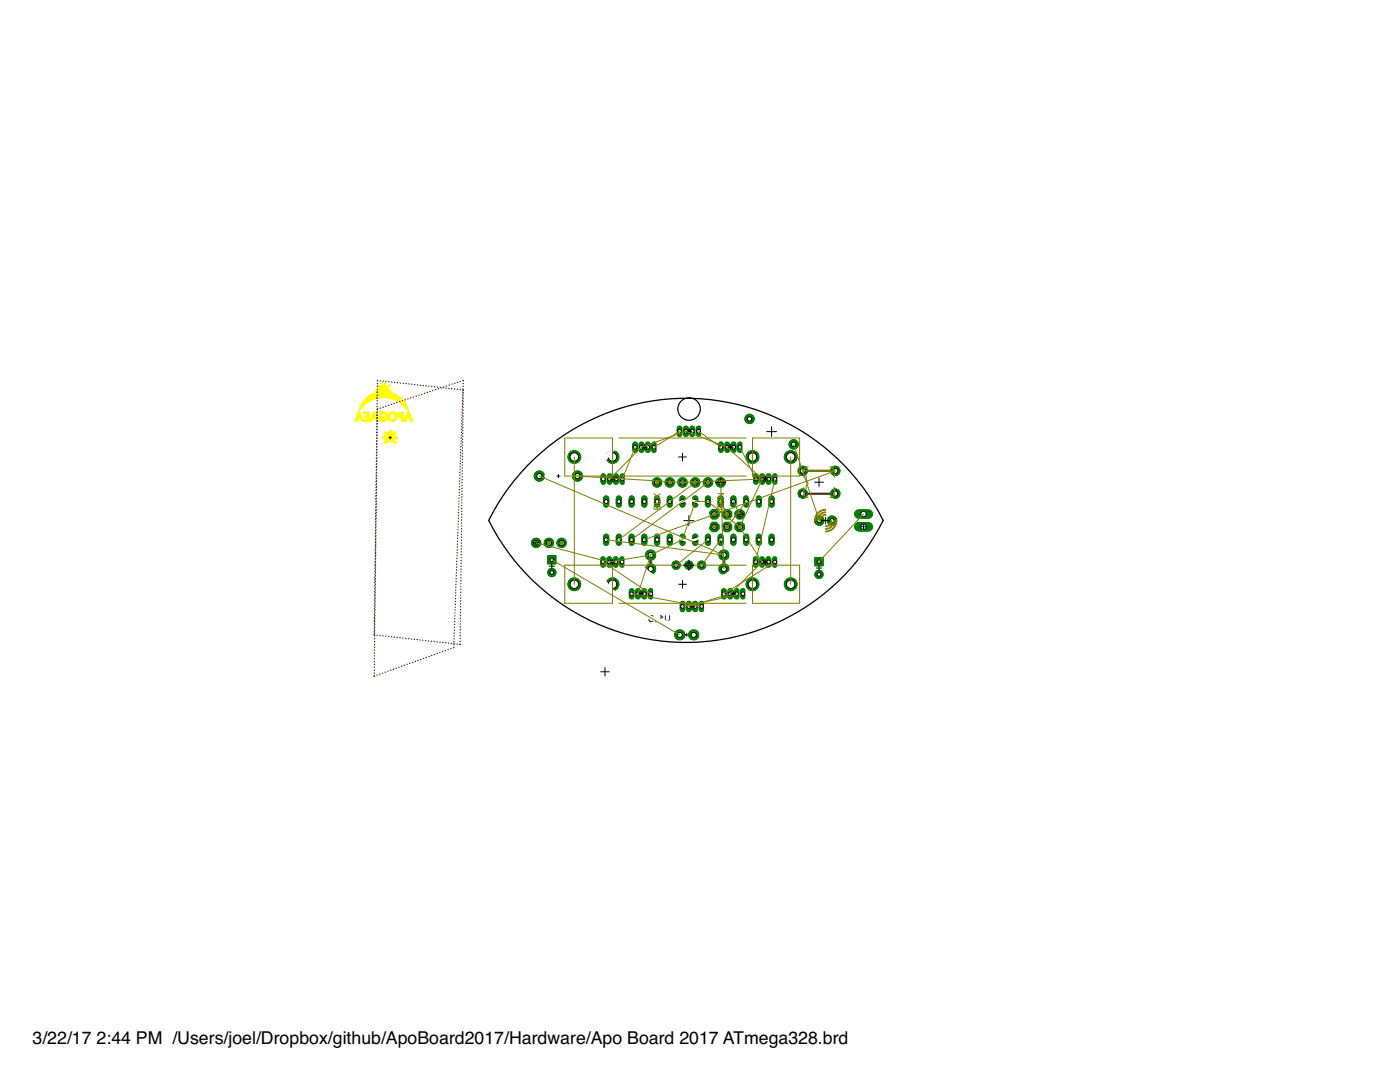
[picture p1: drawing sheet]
<svg xmlns="http://www.w3.org/2000/svg" width="279mm" height="216mm" viewBox="0 0 279 216" stroke-linecap="round" stroke-linejoin="round" font-family="sans-serif">
<defs><g id="words">
<g font-size="3.5">
<text x="6.5" y="208.4">3/22/17</text>
<text x="19.3" y="208.4">2:44 PM /Users/joel/Dropbox/github/ApoBoard2017/Hardware/Apo Board 2017 ATmega328.brd</text>
</g>
</g></defs>
<path d="M77.6 87.3h.5M77.9 87.1v.5" fill="none" stroke="#000" stroke-width=".2"/>
<g fill="none" stroke="#ff0" stroke-width=".2">
<path d="M73.3 79.4h6.6M73.3 79.3h6.5M73.4 79.2h6.3M73.5 79.2h6.2M73.5 79.1h6.1M73.6 79.1h5.9M73.7 79h5.8M73.7 79h5.7M73.8 79h5.6M73.9 80h-1.3M73.9 78.9h5.3M74 78.8h5.2"/>
<path d="M74 79.9h-1.3M74 78.8h5.1M74.1 79.9h-1.4M74.1 78.7h4.9M74.2 79.8h-1.4M74.2 78.7h4.7M74.3 78.7h4.5M74.3 79.8h-1.5M74.4 79.7h-1.5M74.4 78.6h4.3M74.5 78.5h4.1M74.6 79.7h-1.7"/>
<path d="M74.7 78.5h3.7M74.8 79.6l-1.9 .1M74.8 78.4h3.5M74.8 78h3.5M74.9 79.6h-1.9M74.9 78.4h3.3M74.9 78h3.3M75 79.5h-2M75.1 77.9h.1M75.2 78.3h2.8M75.2 76.8v.1M75.3 76.9h.1"/>
<path d="M75.3 78h2.5M75.3 78.3h2.5M75.3 77h.2M75.4 79.5h-2.3M75.4 77h.1M75.4 77.1h.2M75.5 78.3h2.2M75.5 77.6h.2M75.5 77.1l.2 .1M75.5 77.6h2.1M75.5 77.2h.2M75.6 79.4h-2.4"/>
<path d="M75.6 77.7h2M75.6 77.2l.2 .1M75.6 78.1h1.9M75.6 77.9h1.9M75.6 77.3h.3M75.7 77.7h1.8M75.7 77.3h.2M75.7 77.4h.4M75.7 77.8h1.7M75.8 78.2h1.6M75.8 77.4h1.5M75.8 77.8h1.5"/>
<path d="M75.8 77.5h1.5M75.9 79.4h-2.7M75.9 78.1h1.4M75.9 77.5h1.4M75.9 77.6h1.3M76 77h.1M76 77.1h.1M76.1 77.2l.2 .1M76.1 77.2h.1M76.1 77.3h.9M76.1 77.3h.7M76.3 76.2v.1"/>
<path d="M76.3 76.3h.1M76.3 76.6h.1M76.3 76.5h.1M76.3 76.4v.1M76.3 76.4h.1M76.3 77.1l.2 .1M76.3 77.1h.2M76.3 77h.2M76.3 76.9h.2M76.3 76.8l.2 .1M76.3 76.8h.1M76.3 76.7h.1"/>
<path d="M76.3 77.2l.5 .1M76.3 77.2h.2M76.6 77.2h.2M76.6 77.1h.2M76.6 77h.2M76.7 76.9h.1M76.7 76.8h.1M76.7 76.7h.2M76.8 76.6h.1M76.8 76.4h.1M76.8 77h-.1M76.9 77.3h.2"/>
<path d="M76.9 76.3h.1M76.9 76.5h-.1M76.9 77.2h.2M77 77.1h.1M77.1 77.1l-.1 .1M77.1 77h.1M77.2 77h-.1M77.2 76.9l-.1 .1M77.2 77.3h.2M77.3 79.4h2.6M77.4 77.2h.2M77.4 77.4h-1.3"/>
<path d="M77.4 77.6h.3M77.5 77.3h-.2M77.6 79.4h2.3M77.6 77.2l-.3 .1M77.6 77.1l-.2 .1M77.7 77.1h-.2M77.7 77h-.1M77.8 76.9h.1M77.8 79.5h2.3M77.8 77h-.1M77.9 76.8l-.1 .1M77.9 76.8h.1"/>
<path d="M78.1 79.5h2M78.3 79.6h1.8M78.4 79.6l1.8 .1M78.5 79.7h1.7M78.7 79.7h1.6M78.8 79.8h1.5M78.9 79.8h1.4M79 79.9h1.4M79.1 79.9h1.4M79.2 80h1.3M70.8 84h.4M70.9 83.9h.3"/>
<path d="M71 83.8h.3M71 83.7h.3M71 83.6h.3M71 83.6h.4M71 83.5h1.3M71.1 83.5h1.2M71.1 83.4h1.2M71.1 83.4h1.1M71.1 83.3h1.1M71.2 83.2h.3M71.2 83.9l-.3 .1M71.2 83h.3"/>
<path d="M71.2 83.9h-.3M71.2 82.9h.4M71.3 83.8h-.4M71.3 82.8h.3M71.3 83.7h-.3M71.3 82.7h.3M71.4 82.7h.6M71.4 82.6h.6M71.4 82.5h.5M71.4 82.4h.5M71.5 82.4h.4M71.5 82.3h.4"/>
<path d="M71.5 83.1h-.3M71.5 82.3h.3M71.6 83h-.4M71.6 82.2h.2M71.6 82.9h-.3M71.6 82.8h-.3M71.6 82h.1M71.7 81.8h.1M71.7 82.7h.3M71.7 82.8h.3M71.7 81.9h-.1M71.7 81.7h.2"/>
<path d="M71.8 82.9h.3M71.8 82.8h.3M71.8 81.9h-.1M71.8 81.5h.3M71.8 83h.3M71.8 81.8h-.1M71.8 83.1h.3M71.9 83.1h.3M71.9 83.2h.3M71.9 81.7h-.2M71.9 81.6h-.1M72 81.6h-.2"/>
<path d="M72 83.6h.3M72 81h.5M72 81.5h-.2M72.1 83.7h.3M72.1 83.8h.3M72.1 81.4h-.3M72.1 83.9h.4M72.2 84h.3M72.2 81.4h-.4M72.2 81.3h-.4M72.2 81.3h-.3M72.3 81.2h-.4"/>
<path d="M72.4 81.1h-.5M72.5 81h-.5M72.5 80.1h1.2M72.6 80.9h-.6M72.6 84h1.1M72.6 83.9h1.1M72.6 83.8h1.1M72.6 82.5h1.1M72.6 82.4h1.1M72.6 82.3h1.1M72.7 83.2h1M72.7 83.1h1"/>
<path d="M72.7 83h1M72.7 83h.1M72.7 80.8h-.6M72.7 83.2h.1M72.8 80.7l-.7 .1M72.9 80.7h-.7M72.9 83.2h.1M72.9 80.6h-.7M73 83h.1M73 83.2h.1M73 80.6h-.8M73 80.5h-.8"/>
<path d="M73.1 80.5h-.8M73.2 80.4h-.9M73.3 83.2h.1M73.3 80.3h-.9M73.4 80.3h-1M73.4 83.7h.3M73.4 83.6h.3M73.4 83.5h.3M73.4 83.4h.3M73.4 83.3h.3M73.4 83.2h.3M73.4 82.9h.3"/>
<path d="M73.4 82.8h.3M73.4 82.7h.3M73.4 82.6h.3M73.4 82.5h.3M73.5 80.2h-1.1M73.6 80.2h-1.1M73.6 80.1h-1.1M73.8 80l-1.2 .1M73.9 84h.3M73.9 83.9h.3M74 83.8h.3M74 83.7h.3"/>
<path d="M74 83.6h.3M74 83.6h.4M74 83.5h1.3M74.1 83.4h1.2M74.1 83.4h1.1M74.1 83.3h1.1M74.2 83.2h.3M74.2 83.1h.3M74.2 83.9l-.3 .1M74.2 83h.3M74.3 83.8h-.4M74.3 82.8h.3"/>
<path d="M74.3 82.7h.4M74.4 82.6h.6M74.4 82.5h.6M74.4 82.5h.5M74.4 82.4h.5M74.5 82.4h.4M74.5 82.3h.4M74.5 83.1h-.3M74.5 82.3h.3M74.6 83h-.4M74.6 82.9h-.3M74.6 82.2h.2"/>
<path d="M74.7 82.7h.3M74.7 82.8h.3M74.8 82.8h.3M74.8 82.9h.3M74.8 83h.3M74.8 83.1h.4M74.9 83.1h.3M74.9 83.2h.3M75 82.7h-.6M75 83.6h.3M75 83.6h.4M75.1 83.7h.3"/>
<path d="M75.1 83.8h.3M75.1 83.9h.4M75.2 83.9l.3 .1M75.2 83.9h.3M75.2 84h.3M75.6 83.2h1.1M75.6 83.1h1.1M75.7 83.4h.3M75.7 82.1h1M75.7 83.3h1M75.7 83.5h.3M75.7 83.5h.4"/>
<path d="M75.7 83.6h.4M75.8 83.6h.3M75.8 83.7h.4M75.8 83.8h.6M75.8 82.5h1.3M75.9 83.8h1.2M75.9 82.4h1.2M75.9 83.9h1.1M75.9 82.4h1.1M76 82.8h-.3M76 82.3h1M76 83.9h1"/>
<path d="M76.1 82.7h-.4M76.1 83.9h.8M76.1 82.3h.8M76.1 82.6h-.3M76.2 82.5l-.4 .1M76.2 84h.6M76.3 82.2h.4M76.3 82.5h-.5M76.4 87.5h1M76.4 87.3h1M76.4 87.2h1M76.6 82.5h.6"/>
<path d="M76.7 86.4l.3 .4-.1 .3M76.7 86.4h.5M76.7 88.3h.5M76.8 88.2h.7M76.8 86.5h2.2M76.8 82.5l.4 .1M76.8 88.4h.3M76.8 86.3h.3M76.8 88.1h.8M76.8 87.1h.6M76.9 82.6h.3M76.9 87.1l-.5 .1v.3l.5 .1v.1"/>
<path d="M76.9 87.6h.5M76.9 86.6h2M76.9 83.6h.3M76.9 82.7h.3M76.9 83.6h.4M76.9 82.7h.4M76.9 87.7l.1 .2-.3 .4 .2 .2 .4-.3 .2 .1M76.9 87.7h.7M76.9 87h.7M76.9 86.2h.1M76.9 86.1l-.2 .3M76.9 86.1l.4 .4 .3-.2 .1-.4h.3l.1 .4 .3 .2 .4-.4"/>
<path d="M76.9 86.9h1.9M76.9 87.9h.7M76.9 87.8h.8M76.9 86.8h1.9M77 83.5h.3M77 82.8h.3M77 83.4h.3M77 82.9h.3M77 83.3h.3M77 83.2h.3M77 83h.3M77 83.1h.3"/>
<path d="M77.2 83.8h-.7M77.2 83.7h-.5M77.2 83.7h-.4M77.3 83.5h-.4M77.3 83.4h-.3M77.4 87.3l.3 .5-.2 .5M77.4 87.2v.1M77.4 86.4h.9M77.4 87.1v.1M77.5 88.3h.1M77.5 83.2h.3M77.5 83h.3"/>
<path d="M77.5 82.9h.3M77.5 87l-.1 .1M77.5 83.4h.3M77.5 83.3h.3M77.5 82.8h.4M77.6 83.4h.3M77.6 82.8h.3M77.6 83.5h.3M77.6 83.6h.4M77.6 83.7h.4M77.6 86.3h.5M77.6 86.2h.5"/>
<path d="M77.7 86h.4M77.7 85.9h.3M77.7 83.7h.4M77.7 82.5h1.3M77.7 83.8h1.3M77.7 82.4h1.3M77.8 82.4h1.1M77.8 86.9l-.3 .1M77.8 83.9h1.1M77.8 83.1h-.3M77.9 82.3h.9M77.9 83.9h.9"/>
<path d="M77.9 86.9l.4 .3M77.9 82.7h-.3M78 83.9h.8M78 82.7h-.4M78 82.3h.8M78 82.6h-.4M78 82.5l-.4 .1M78.1 87.8h.7M78.1 84h.6M78.1 87.9h.7M78.1 88.1h.8M78.1 87.7h.7"/>
<path d="M78.2 82.2h.4M78.2 87h.6M78.2 82.5h-.5M78.2 88.2h.8M78.3 88.3h.1M78.3 87.6h.6M78.3 87.1h.6M78.3 87.5h1.1M78.3 87.2v.3l-.3 .3 .3 .5M78.3 87.3h1.1M78.3 87.2h1.1M78.5 86.4h.5"/>
<path d="M78.5 82.5h.5M78.5 88.3h.5M78.6 83.7h.4M78.6 82.5l.5 .1M78.6 88.4h.3M78.6 86.3h.3M78.7 82.6h.4M78.8 83.6h.3M78.8 82.7h.3M78.8 86.2h.1M78.8 86.1l.2 .3M78.8 83.5h.3"/>
<path d="M78.8 83.5h.4M78.8 82.8h.4M78.8 83.4h.4M78.9 82.9h.3M78.9 87.1l.5 .1v.3l-.5 .1-.2 .3 .3 .4-.2 .2-.4-.3-.1 .1M78.9 83.4h.3M78.9 83.3h.3M78.9 83h.3M78.9 83.2h.3M78.9 83.1h.3M79 86.4l-.3 .4 .2 .3M79.1 83.7h-.4"/>
<path d="M79.2 83.2h-.3M79.2 83.1h-.3M79.3 80l1.2 .1M79.4 82.9h.3M79.4 82.8h.3M79.4 82.7h.3M79.4 83h.4M79.4 83h.5M79.5 83.1h1M79.5 82.5h1M79.5 80.1h1.1M79.5 82.4h1"/>
<path d="M79.5 83.2h1M79.6 82.3h.9M79.6 80.2h1.1M79.6 83.2h.9M79.7 83.2h.8M79.7 82.3h.8M79.7 80.2h1M79.7 82.6h-.3M79.8 82.5l-.4 .1M79.8 80.3h.9M79.8 80.3h1M79.9 80.4h.9"/>
<path d="M80 80.5h.9M80.1 80.5h.8M80.1 80.6h.8M80.2 84h.3M80.2 83.9h.3M80.2 83.8h.3M80.2 83.7h.3M80.2 83.6h.3M80.2 83.3h.3M80.2 83h.3M80.2 82.9h.3M80.2 82.8h.3"/>
<path d="M80.2 82.7h.3M80.2 82.6h.3M80.2 83.5h.3M80.2 83.4h.3M80.2 80.6h.8M80.3 80.7h.7M80.4 80.8h.6M80.5 80.8h.6M80.5 82.5h-1.1M80.5 80.9h.6M80.6 80.9h.5M80.6 81h.5"/>
<path d="M80.6 81h.6M80.7 83.9h.3M80.7 81.1h.5M80.7 83.8h.4M80.8 83.7h.3M80.8 81.1h.4M80.8 83.6h.3M80.8 81.2h.4M80.8 83.5h1.3M80.9 83.4h1.1M80.9 81.2h.4M80.9 83.3h1.1"/>
<path d="M80.9 81.3h.4M80.9 83.2h.4M81 84h-.4M81 83.1h.3M81 81.4h.3M81 83.9l-.3 .1M81.1 83.8h-.4M81.1 81.5h.2M81.1 82.8h.3M81.1 81.5h.3M81.1 83.7h-.3M81.1 82.7h.7"/>
<path d="M81.1 83.6h-.3M81.1 81.6h.3M81.2 82.6h.6M81.2 82.6h.5M81.2 82.5h.5M81.2 81.6h.2M81.2 82.4h.5M81.2 81.7h.2M81.3 82.3h.3M81.3 81.7h.1M81.3 83.1h-.3M81.3 81.8h.1"/>
<path d="M81.3 83h-.3M81.4 82.9h-.4M81.4 82.2h.1M81.4 81.9h.1M81.4 82.9h-.3M81.4 82.8h-.3M81.4 82h.1M81.5 82.8h.3M81.6 82.9h.3M81.6 83h.3M81.6 83.1h.3M81.6 83.1h.4"/>
<path d="M81.7 83.2h.3M81.8 83.6h.3M81.8 83.7h.4M81.9 83.7h.3M81.9 83.8h.3M81.9 83.9h.3M81.9 83.9h.4M82 84h.3"/>
</g>
<path d="M129.5 123v.8l.2 .2h.4l.2-.2M129.5 123l.2-.2h.4l.2 .2v.8M129.5 123l.8 .8M130.8 123.8h.2v.2h-.2zM131.5 124h.8M132.3 123.2l-.4-.4v1.2M132.8 122.8v.8l.4 .4 .4-.4v-.8" fill="none" stroke="#000080" stroke-width=".21"/>
<g fill="none" stroke="#000080" stroke-width=".25">
<path d="M75.3 79.4h.1M75.3 79.9v.1M75.3 77.6v.1M75.3 78.2v.1M75.3 78.8v.1M75.3 76.5v.1M75.3 77.1h.1M75.4 75.9l-.1 .1M75.9 76h.1M76.5 76.1h.1M77 76.1h.1M77.6 76.2h.1"/>
<path d="M78.2 76.2h.1M78.7 76.3h.1M79.3 76.3l.1 .1M79.9 76.4h.1M80.4 76.5h.1M81 76.5l.1 .1M81.6 76.6h.1M82.1 76.7h.1M82.7 76.7l.1 .1M83.3 76.8h.1M83.9 76.9h.1M84.4 76.9h.1"/>
<path d="M85 77h.1M85.6 77v.1M86.1 77.1h.1M86.7 77.2h.1M87.3 77.2v.1M87.8 77.3h.1M88.4 77.4h.1M89 77.4h.1M89.6 77.5h.1M90.1 77.6h.1M90.7 77.6h.1M91.2 77.7h.1"/>
<path d="M91.8 77.7h.1M92.4 77.8l.1 .1M92.4 79h.1M92.4 79.5v.1M92.5 78.4v.1M75 99.5v.1M75 97.8v.1M75 98.4h.1M75 99h.1M75.1 96.1h.1M75.1 96.6v.1M75.1 97.2v.1"/>
<path d="M75.1 94.3v.1M75.1 94.9v.1M75.1 95.5v.1M75.1 92.6v.1M75.1 93.2v.1M75.1 93.8h.1M75.1 90.9v.1M75.1 91.5h.1M75.1 92.1h.1M75.1 89.2h.1M75.1 89.7v.1M75.1 90.3v.1"/>
<path d="M75.2 87.4v.1M75.2 88v.1M75.2 88.6v.1M75.2 85.7v.1M75.2 86.3v.1M75.2 86.9h.1M75.2 84v.1M75.2 84.6h.1M75.2 85.1v.1M75.2 82.8v.1M75.2 83.4v.1M75.2 81.1v.1"/>
<path d="M75.2 81.7h.1M75.2 82.3h.1M75.3 80.5l-.1 .1M92.2 99.1v.1M92.2 99.7v.1M92.2 97.4v.1M92.2 98h.1M92.2 98.6h.1M92.2 95.7h.1M92.2 96.2v.1M92.2 96.8v.1M92.2 94h.1"/>
<path d="M92.2 94.5v.1M92.2 95.1v.1M92.3 92.8v.1M92.3 93.4v.1M92.3 92.2v.1M92.3 91.1h.1M92.3 91.7h.1M92.3 89.3v.1M92.3 89.9v.1M92.3 90.5v.1M92.3 87.6v.1M92.3 88.2v.1"/>
<path d="M92.3 88.8h.1M92.4 85.9v.1M92.4 86.5h.1M92.4 87v.1M92.4 84.2h.1M92.4 84.7v.1M92.4 85.3v.1M92.4 82.4v.1M92.4 83v.1M92.4 83.6v.1M92.4 80.7v.1M92.4 81.3h.1"/>
<path d="M92.4 81.9h.1M92.4 80.1v.1M74.8 119.7v.1M74.8 118h.1M74.8 118.6h.1M74.8 119.1v.1M74.8 116.2v.1M74.8 116.8v.1M74.8 117.4v.1M74.8 114.5v.1M74.8 115.1v.1M74.8 115.7h.1"/>
<path d="M74.8 112.8v.1M74.8 113.4h.1M74.8 113.9v.1M74.9 111.6v.1M74.9 112.2v.1M74.9 109.9v.1M74.9 110.5v.1M74.9 111.1h.1M74.9 108.2h.1M74.9 108.8h.1M74.9 109.3v.1M74.9 106.4v.1"/>
<path d="M74.9 107v.1M74.9 107.6v.1M75 104.7v.1M75 105.3v.1M75 105.9h.1M75 103v.1M75 103.6h.1M75 104.1v.1M75 101.3h.1M75 101.8v.1M75 102.4v.1M75 100.1v.1"/>
<path d="M75 100.7v.1M91.9 119.9v.1M91.9 119.3v.1M91.9 118.2h.1M91.9 118.7v.1M92 116.4v.1M92 117v.1M92 117.6h.1M92 114.7v.1M92 115.3h.1M92 115.8v.1M92 113h.1"/>
<path d="M92 113.5v.1M92 114.1v.1M92 111.2v.1M92 111.8v.1M92 112.4v.1M92.1 109.5v.1M92.1 110.1v.1M92.1 110.7h.1M92.1 107.8h.1M92.1 108.4h.1M92.1 108.9v.1M92.1 106v.1"/>
<path d="M92.1 106.6v.1M92.1 107.2v.1M92.1 104.3v.1M92.1 104.9v.1M92.1 105.5h.1M92.1 102.6v.1M92.1 103.2h.1M92.1 103.7v.1M92.2 100.9h.1M92.2 101.4v.1M92.2 102v.1M92.2 100.3v.1"/>
<path d="M74.7 126.6v.1M74.7 124.9h.1M74.7 125.5h.1M74.7 126v.1M74.7 123.1v.1M74.7 123.7v.1M74.7 124.3v.1M74.7 121.4v.1M74.7 122v.1M74.7 122.6h.1M74.8 120.3h.1M74.8 120.8v.1"/>
<path d="M75.2 126.7h.1M75.8 126.8h.1M76.4 126.9h.1M77 126.9h.1M77.5 127h.1M78.1 127.1h.1M78.7 127.1h.1M79.2 127.2h.1M79.8 127.3h.1M80.4 127.3h.1M80.9 127.4h.1M81.5 127.4h.1"/>
<path d="M82.1 127.5h.1M82.7 127.6h.1M83.2 127.6h.1M83.8 127.7h.1M84.3 127.8h.1M84.9 127.8h.1M85.5 127.9h.1M86.1 128h.1M86.6 128h.1M87.2 128.1h.1M87.8 128.1h.1M88.3 128.2h.1"/>
<path d="M88.9 128.2l.1 .1M89.5 128.3h.1M90 128.4h.1M90.6 128.4l.1 .1M91.2 128.5h.1M91.8 128.5v.1M91.8 127.9v.1M91.8 126.2v.1M91.8 126.8v.1M91.8 127.4h.1M91.9 124.5h.1M91.9 125.1h.1"/>
<path d="M91.9 125.6v.1M91.9 122.7v.1M91.9 123.3v.1M91.9 123.9v.1M91.9 121v.1M91.9 121.6v.1M91.9 122.2h.1M91.9 120.5h.1"/>
</g>
<path d="M145.1 88.7v1.1" fill="none" stroke="#008000" stroke-width="1.1"/>
<circle cx="145.1" cy="89.2" r=".38" fill="#fff" stroke="#000" stroke-width=".2"/>
<path d="M143.9 88.7v1.1" fill="none" stroke="#008000" stroke-width="1.1"/>
<circle cx="143.9" cy="89.2" r=".38" fill="#fff" stroke="#000" stroke-width=".2"/>
<path d="M146.4 88.7v1.1" fill="none" stroke="#008000" stroke-width="1.1"/>
<circle cx="146.4" cy="89.2" r=".38" fill="#fff" stroke="#000" stroke-width=".2"/>
<path d="M147.7 88.7v1.1" fill="none" stroke="#008000" stroke-width="1.1"/>
<circle cx="147.7" cy="89.2" r=".38" fill="#fff" stroke="#000" stroke-width=".2"/>
<path d="M152.1 95v1.2" fill="none" stroke="#008000" stroke-width="1.1"/>
<circle cx="152.1" cy="95.6" r=".38" fill="#fff" stroke="#000" stroke-width=".2"/>
<path d="M150.9 95v1.2" fill="none" stroke="#008000" stroke-width="1.1"/>
<circle cx="150.9" cy="95.6" r=".38" fill="#fff" stroke="#000" stroke-width=".2"/>
<path d="M153.4 95v1.2" fill="none" stroke="#008000" stroke-width="1.1"/>
<circle cx="153.4" cy="95.6" r=".38" fill="#fff" stroke="#000" stroke-width=".2"/>
<path d="M154.7 95v1.2" fill="none" stroke="#008000" stroke-width="1.1"/>
<circle cx="154.7" cy="95.6" r=".38" fill="#fff" stroke="#000" stroke-width=".2"/>
<path d="M136.9 85.5v1.1" fill="none" stroke="#008000" stroke-width="1.1"/>
<circle cx="136.9" cy="86.1" r=".38" fill="#fff" stroke="#000" stroke-width=".2"/>
<path d="M135.6 85.5v1.1" fill="none" stroke="#008000" stroke-width="1.1"/>
<circle cx="135.6" cy="86.1" r=".38" fill="#fff" stroke="#000" stroke-width=".2"/>
<path d="M138.2 85.5v1.1" fill="none" stroke="#008000" stroke-width="1.1"/>
<circle cx="138.2" cy="86.1" r=".38" fill="#fff" stroke="#000" stroke-width=".2"/>
<path d="M139.4 85.5v1.1" fill="none" stroke="#008000" stroke-width="1.1"/>
<circle cx="139.4" cy="86.1" r=".38" fill="#fff" stroke="#000" stroke-width=".2"/>
<path d="M128 88.7v1.1" fill="none" stroke="#008000" stroke-width="1.1"/>
<circle cx="128" cy="89.2" r=".38" fill="#fff" stroke="#000" stroke-width=".2"/>
<path d="M126.7 88.7v1.1" fill="none" stroke="#008000" stroke-width="1.1"/>
<circle cx="126.7" cy="89.2" r=".38" fill="#fff" stroke="#000" stroke-width=".2"/>
<path d="M129.3 88.7v1.1" fill="none" stroke="#008000" stroke-width="1.1"/>
<circle cx="129.3" cy="89.2" r=".38" fill="#fff" stroke="#000" stroke-width=".2"/>
<path d="M130.5 88.7v1.1" fill="none" stroke="#008000" stroke-width="1.1"/>
<circle cx="130.5" cy="89.2" r=".38" fill="#fff" stroke="#000" stroke-width=".2"/>
<path d="M121.7 95v1.2" fill="none" stroke="#008000" stroke-width="1.1"/>
<circle cx="121.7" cy="95.6" r=".38" fill="#fff" stroke="#000" stroke-width=".2"/>
<path d="M120.4 95v1.2" fill="none" stroke="#008000" stroke-width="1.1"/>
<circle cx="120.4" cy="95.6" r=".38" fill="#fff" stroke="#000" stroke-width=".2"/>
<path d="M122.9 95v1.2" fill="none" stroke="#008000" stroke-width="1.1"/>
<circle cx="122.9" cy="95.6" r=".38" fill="#fff" stroke="#000" stroke-width=".2"/>
<path d="M124.2 95v1.2" fill="none" stroke="#008000" stroke-width="1.1"/>
<circle cx="124.2" cy="95.6" r=".38" fill="#fff" stroke="#000" stroke-width=".2"/>
<path d="M171.4 105.1h1.9" fill="none" stroke="#008000" stroke-width="1.9"/>
<circle cx="172.3" cy="105.1" r=".55" fill="#fff" stroke="#000" stroke-width=".2"/>
<path d="M171.4 102.6h1.9" fill="none" stroke="#008000" stroke-width="1.9"/>
<circle cx="172.3" cy="102.6" r=".55" fill="#fff" stroke="#000" stroke-width=".2"/>
<circle cx="135.7" cy="126.7" r="1.02" fill="#008000" stroke="#008000" stroke-width=".2"/>
<circle cx="135.7" cy="126.7" r=".51" fill="#fff" stroke="#000" stroke-width=".2"/>
<circle cx="138.5" cy="126.7" r="1.02" fill="#008000" stroke="#008000" stroke-width=".2"/>
<circle cx="138.5" cy="126.7" r=".51" fill="#fff" stroke="#000" stroke-width=".2"/>
<circle cx="160.2" cy="94" r=".93" fill="#008000" stroke="#008000" stroke-width=".2"/>
<circle cx="160.2" cy="94" r=".51" fill="#fff" stroke="#000" stroke-width=".2"/>
<circle cx="166.7" cy="94" r=".93" fill="#008000" stroke="#008000" stroke-width=".2"/>
<circle cx="166.7" cy="94" r=".51" fill="#fff" stroke="#000" stroke-width=".2"/>
<circle cx="160.2" cy="98.5" r=".93" fill="#008000" stroke="#008000" stroke-width=".2"/>
<circle cx="160.2" cy="98.5" r=".51" fill="#fff" stroke="#000" stroke-width=".2"/>
<circle cx="166.7" cy="98.5" r=".93" fill="#008000" stroke="#008000" stroke-width=".2"/>
<circle cx="166.7" cy="98.5" r=".51" fill="#fff" stroke="#000" stroke-width=".2"/>
<path d="M109.3 110.9h1.7v1.6h-1.7z" fill="#008000" stroke="#008000" stroke-width=".2"/>
<circle cx="110.1" cy="111.7" r=".36" fill="#fff" stroke="#000" stroke-width=".2"/>
<circle cx="110.1" cy="114.2" r=".83" fill="#008000" stroke="#008000" stroke-width=".2"/>
<circle cx="110.1" cy="114.2" r=".36" fill="#fff" stroke="#000" stroke-width=".2"/>
<path d="M162.6 111.3h1.7v1.6h-1.7z" fill="#008000" stroke="#008000" stroke-width=".2"/>
<circle cx="163.4" cy="112.1" r=".36" fill="#fff" stroke="#000" stroke-width=".2"/>
<circle cx="163.4" cy="114.6" r=".83" fill="#008000" stroke="#008000" stroke-width=".2"/>
<circle cx="163.4" cy="114.6" r=".36" fill="#fff" stroke="#000" stroke-width=".2"/>
<circle cx="163.5" cy="103.9" r=".93" fill="#008000" stroke="#008000" stroke-width=".2"/>
<circle cx="163.5" cy="103.9" r=".4" fill="#fff" stroke="#000" stroke-width=".2"/>
<circle cx="166.1" cy="103.9" r=".93" fill="#008000" stroke="#008000" stroke-width=".2"/>
<circle cx="166.1" cy="103.9" r=".4" fill="#fff" stroke="#000" stroke-width=".2"/>
<circle cx="149.6" cy="83.6" r=".93" fill="#008000" stroke="#008000" stroke-width=".2"/>
<circle cx="149.6" cy="83.6" r=".44" fill="#fff" stroke="#000" stroke-width=".2"/>
<circle cx="158.4" cy="88.7" r=".93" fill="#008000" stroke="#008000" stroke-width=".2"/>
<circle cx="158.4" cy="88.7" r=".44" fill="#fff" stroke="#000" stroke-width=".2"/>
<circle cx="129.9" cy="110.7" r="1.02" fill="#008000" stroke="#008000" stroke-width=".2"/>
<circle cx="129.9" cy="110.7" r=".51" fill="#fff" stroke="#000" stroke-width=".2"/>
<circle cx="129.9" cy="113.5" r="1.02" fill="#008000" stroke="#008000" stroke-width=".2"/>
<circle cx="129.9" cy="113.5" r=".51" fill="#fff" stroke="#000" stroke-width=".2"/>
<path d="M121 107.1v1.2" fill="none" stroke="#008000" stroke-width="1.2"/>
<circle cx="121" cy="107.7" r=".4" fill="#fff" stroke="#000" stroke-width=".2"/>
<path d="M123.5 107.1v1.2" fill="none" stroke="#008000" stroke-width="1.2"/>
<circle cx="123.5" cy="107.7" r=".4" fill="#fff" stroke="#000" stroke-width=".2"/>
<path d="M126 107.1v1.2" fill="none" stroke="#008000" stroke-width="1.2"/>
<circle cx="126" cy="107.7" r=".4" fill="#fff" stroke="#000" stroke-width=".2"/>
<path d="M128.6 107.1v1.2" fill="none" stroke="#008000" stroke-width="1.2"/>
<circle cx="128.6" cy="107.7" r=".4" fill="#fff" stroke="#000" stroke-width=".2"/>
<path d="M131.1 107.1v1.2" fill="none" stroke="#008000" stroke-width="1.2"/>
<circle cx="131.1" cy="107.7" r=".4" fill="#fff" stroke="#000" stroke-width=".2"/>
<path d="M133.7 107.1v1.2" fill="none" stroke="#008000" stroke-width="1.2"/>
<circle cx="133.7" cy="107.7" r=".4" fill="#fff" stroke="#000" stroke-width=".2"/>
<path d="M136.2 107.1v1.2" fill="none" stroke="#008000" stroke-width="1.2"/>
<circle cx="136.2" cy="107.7" r=".4" fill="#fff" stroke="#000" stroke-width=".2"/>
<path d="M138.7 107.1v1.2" fill="none" stroke="#008000" stroke-width="1.2"/>
<circle cx="138.7" cy="107.7" r=".4" fill="#fff" stroke="#000" stroke-width=".2"/>
<path d="M141.3 107.1v1.2" fill="none" stroke="#008000" stroke-width="1.2"/>
<circle cx="141.3" cy="107.7" r=".4" fill="#fff" stroke="#000" stroke-width=".2"/>
<path d="M143.8 107.1v1.2" fill="none" stroke="#008000" stroke-width="1.2"/>
<circle cx="143.8" cy="107.7" r=".4" fill="#fff" stroke="#000" stroke-width=".2"/>
<path d="M146.4 107.1v1.2" fill="none" stroke="#008000" stroke-width="1.2"/>
<circle cx="146.4" cy="107.7" r=".4" fill="#fff" stroke="#000" stroke-width=".2"/>
<path d="M148.9 107.1v1.2" fill="none" stroke="#008000" stroke-width="1.2"/>
<circle cx="148.9" cy="107.7" r=".4" fill="#fff" stroke="#000" stroke-width=".2"/>
<path d="M151.4 107.1v1.2" fill="none" stroke="#008000" stroke-width="1.2"/>
<circle cx="151.4" cy="107.7" r=".4" fill="#fff" stroke="#000" stroke-width=".2"/>
<path d="M154 107.1v1.2" fill="none" stroke="#008000" stroke-width="1.2"/>
<circle cx="154" cy="107.7" r=".4" fill="#fff" stroke="#000" stroke-width=".2"/>
<path d="M154 99.5v1.2" fill="none" stroke="#008000" stroke-width="1.2"/>
<circle cx="154" cy="100.1" r=".4" fill="#fff" stroke="#000" stroke-width=".2"/>
<path d="M151.4 99.5v1.2" fill="none" stroke="#008000" stroke-width="1.2"/>
<circle cx="151.4" cy="100.1" r=".4" fill="#fff" stroke="#000" stroke-width=".2"/>
<path d="M148.9 99.5v1.2" fill="none" stroke="#008000" stroke-width="1.2"/>
<circle cx="148.9" cy="100.1" r=".4" fill="#fff" stroke="#000" stroke-width=".2"/>
<path d="M146.4 99.5v1.2" fill="none" stroke="#008000" stroke-width="1.2"/>
<circle cx="146.4" cy="100.1" r=".4" fill="#fff" stroke="#000" stroke-width=".2"/>
<path d="M143.8 99.5v1.2" fill="none" stroke="#008000" stroke-width="1.2"/>
<circle cx="143.8" cy="100.1" r=".4" fill="#fff" stroke="#000" stroke-width=".2"/>
<path d="M141.3 99.5v1.2" fill="none" stroke="#008000" stroke-width="1.2"/>
<circle cx="141.3" cy="100.1" r=".4" fill="#fff" stroke="#000" stroke-width=".2"/>
<path d="M138.7 99.5v1.2" fill="none" stroke="#008000" stroke-width="1.2"/>
<circle cx="138.7" cy="100.1" r=".4" fill="#fff" stroke="#000" stroke-width=".2"/>
<path d="M136.2 99.5v1.2" fill="none" stroke="#008000" stroke-width="1.2"/>
<circle cx="136.2" cy="100.1" r=".4" fill="#fff" stroke="#000" stroke-width=".2"/>
<path d="M133.7 99.5v1.2" fill="none" stroke="#008000" stroke-width="1.2"/>
<circle cx="133.7" cy="100.1" r=".4" fill="#fff" stroke="#000" stroke-width=".2"/>
<path d="M131.1 99.5v1.2" fill="none" stroke="#008000" stroke-width="1.2"/>
<circle cx="131.1" cy="100.1" r=".4" fill="#fff" stroke="#000" stroke-width=".2"/>
<path d="M128.6 99.5v1.2" fill="none" stroke="#008000" stroke-width="1.2"/>
<circle cx="128.6" cy="100.1" r=".4" fill="#fff" stroke="#000" stroke-width=".2"/>
<path d="M126 99.5v1.2" fill="none" stroke="#008000" stroke-width="1.2"/>
<circle cx="126" cy="100.1" r=".4" fill="#fff" stroke="#000" stroke-width=".2"/>
<path d="M123.5 99.5v1.2" fill="none" stroke="#008000" stroke-width="1.2"/>
<circle cx="123.5" cy="100.1" r=".4" fill="#fff" stroke="#000" stroke-width=".2"/>
<path d="M121 99.5v1.2" fill="none" stroke="#008000" stroke-width="1.2"/>
<circle cx="121" cy="100.1" r=".4" fill="#fff" stroke="#000" stroke-width=".2"/>
<circle cx="107.6" cy="95" r="1.02" fill="#008000" stroke="#008000" stroke-width=".2"/>
<circle cx="107.6" cy="95" r=".51" fill="#fff" stroke="#000" stroke-width=".2"/>
<circle cx="115.3" cy="95" r="1.02" fill="#008000" stroke="#008000" stroke-width=".2"/>
<circle cx="115.3" cy="95" r=".51" fill="#fff" stroke="#000" stroke-width=".2"/>
<circle cx="134.9" cy="112.8" r=".83" fill="#008000" stroke="#008000" stroke-width=".2"/>
<circle cx="134.9" cy="112.8" r=".42" fill="#fff" stroke="#000" stroke-width=".2"/>
<circle cx="137.5" cy="112.8" r=".83" fill="#008000" stroke="#008000" stroke-width=".2"/>
<circle cx="137.5" cy="112.8" r=".42" fill="#fff" stroke="#000" stroke-width=".2"/>
<circle cx="140" cy="112.8" r=".83" fill="#008000" stroke="#008000" stroke-width=".2"/>
<circle cx="140" cy="112.8" r=".42" fill="#fff" stroke="#000" stroke-width=".2"/>
<circle cx="144.5" cy="113.5" r="1.02" fill="#008000" stroke="#008000" stroke-width=".2"/>
<circle cx="144.5" cy="113.5" r=".51" fill="#fff" stroke="#000" stroke-width=".2"/>
<circle cx="144.5" cy="110.7" r="1.02" fill="#008000" stroke="#008000" stroke-width=".2"/>
<circle cx="144.5" cy="110.7" r=".51" fill="#fff" stroke="#000" stroke-width=".2"/>
<circle cx="147.6" cy="102.6" r="1.01" fill="#008000" stroke="#008000" stroke-width=".2"/>
<circle cx="147.6" cy="102.6" r=".51" fill="#fff" stroke="#000" stroke-width=".2"/>
<circle cx="147.6" cy="105.2" r="1.01" fill="#008000" stroke="#008000" stroke-width=".2"/>
<circle cx="147.6" cy="105.2" r=".51" fill="#fff" stroke="#000" stroke-width=".2"/>
<circle cx="145.1" cy="102.6" r="1.01" fill="#008000" stroke="#008000" stroke-width=".2"/>
<circle cx="145.1" cy="102.6" r=".51" fill="#fff" stroke="#000" stroke-width=".2"/>
<circle cx="145.1" cy="105.2" r="1.01" fill="#008000" stroke="#008000" stroke-width=".2"/>
<circle cx="145.1" cy="105.2" r=".51" fill="#fff" stroke="#000" stroke-width=".2"/>
<circle cx="142.6" cy="102.6" r="1.01" fill="#008000" stroke="#008000" stroke-width=".2"/>
<circle cx="142.6" cy="102.6" r=".51" fill="#fff" stroke="#000" stroke-width=".2"/>
<circle cx="142.6" cy="105.2" r="1.01" fill="#008000" stroke="#008000" stroke-width=".2"/>
<circle cx="142.6" cy="105.2" r=".51" fill="#fff" stroke="#000" stroke-width=".2"/>
<circle cx="143.8" cy="96.3" r=".93" fill="#008000" stroke="#008000" stroke-width=".2"/>
<circle cx="143.8" cy="96.3" r=".51" fill="#fff" stroke="#000" stroke-width=".2"/>
<circle cx="141.3" cy="96.3" r=".93" fill="#008000" stroke="#008000" stroke-width=".2"/>
<circle cx="141.3" cy="96.3" r=".51" fill="#fff" stroke="#000" stroke-width=".2"/>
<circle cx="138.7" cy="96.3" r=".93" fill="#008000" stroke="#008000" stroke-width=".2"/>
<circle cx="138.7" cy="96.3" r=".51" fill="#fff" stroke="#000" stroke-width=".2"/>
<circle cx="136.2" cy="96.3" r=".93" fill="#008000" stroke="#008000" stroke-width=".2"/>
<circle cx="136.2" cy="96.3" r=".51" fill="#fff" stroke="#000" stroke-width=".2"/>
<circle cx="133.7" cy="96.3" r=".93" fill="#008000" stroke="#008000" stroke-width=".2"/>
<circle cx="133.7" cy="96.3" r=".51" fill="#fff" stroke="#000" stroke-width=".2"/>
<circle cx="131.1" cy="96.3" r=".93" fill="#008000" stroke="#008000" stroke-width=".2"/>
<circle cx="131.1" cy="96.3" r=".51" fill="#fff" stroke="#000" stroke-width=".2"/>
<path d="M127.3 117.9v1.1" fill="none" stroke="#008000" stroke-width="1.1"/>
<circle cx="127.3" cy="118.5" r=".38" fill="#fff" stroke="#000" stroke-width=".2"/>
<path d="M126 117.9v1.1" fill="none" stroke="#008000" stroke-width="1.1"/>
<circle cx="126" cy="118.5" r=".38" fill="#fff" stroke="#000" stroke-width=".2"/>
<path d="M128.6 117.9v1.1" fill="none" stroke="#008000" stroke-width="1.1"/>
<circle cx="128.6" cy="118.5" r=".38" fill="#fff" stroke="#000" stroke-width=".2"/>
<path d="M129.9 117.9v1.1" fill="none" stroke="#008000" stroke-width="1.1"/>
<circle cx="129.9" cy="118.5" r=".38" fill="#fff" stroke="#000" stroke-width=".2"/>
<path d="M121.6 111.6v1.1" fill="none" stroke="#008000" stroke-width="1.1"/>
<circle cx="121.6" cy="112.1" r=".38" fill="#fff" stroke="#000" stroke-width=".2"/>
<path d="M120.3 111.6v1.1" fill="none" stroke="#008000" stroke-width="1.1"/>
<circle cx="120.3" cy="112.1" r=".38" fill="#fff" stroke="#000" stroke-width=".2"/>
<path d="M122.9 111.6v1.1" fill="none" stroke="#008000" stroke-width="1.1"/>
<circle cx="122.9" cy="112.1" r=".38" fill="#fff" stroke="#000" stroke-width=".2"/>
<path d="M124.1 111.6v1.1" fill="none" stroke="#008000" stroke-width="1.1"/>
<circle cx="124.1" cy="112.1" r=".38" fill="#fff" stroke="#000" stroke-width=".2"/>
<path d="M137.5 120.4v1.2" fill="none" stroke="#008000" stroke-width="1.1"/>
<circle cx="137.5" cy="121" r=".38" fill="#fff" stroke="#000" stroke-width=".2"/>
<path d="M136.2 120.4v1.2" fill="none" stroke="#008000" stroke-width="1.1"/>
<circle cx="136.2" cy="121" r=".38" fill="#fff" stroke="#000" stroke-width=".2"/>
<path d="M138.7 120.4v1.2" fill="none" stroke="#008000" stroke-width="1.1"/>
<circle cx="138.7" cy="121" r=".38" fill="#fff" stroke="#000" stroke-width=".2"/>
<path d="M140 120.4v1.2" fill="none" stroke="#008000" stroke-width="1.1"/>
<circle cx="140" cy="121" r=".38" fill="#fff" stroke="#000" stroke-width=".2"/>
<path d="M145.7 117.9v1.1" fill="none" stroke="#008000" stroke-width="1.1"/>
<circle cx="145.7" cy="118.5" r=".38" fill="#fff" stroke="#000" stroke-width=".2"/>
<path d="M144.5 117.9v1.1" fill="none" stroke="#008000" stroke-width="1.1"/>
<circle cx="144.5" cy="118.5" r=".38" fill="#fff" stroke="#000" stroke-width=".2"/>
<path d="M147 117.9v1.1" fill="none" stroke="#008000" stroke-width="1.1"/>
<circle cx="147" cy="118.5" r=".38" fill="#fff" stroke="#000" stroke-width=".2"/>
<path d="M148.3 117.9v1.1" fill="none" stroke="#008000" stroke-width="1.1"/>
<circle cx="148.3" cy="118.5" r=".38" fill="#fff" stroke="#000" stroke-width=".2"/>
<path d="M152.1 111.6v1.1" fill="none" stroke="#008000" stroke-width="1.1"/>
<circle cx="152.1" cy="112.1" r=".38" fill="#fff" stroke="#000" stroke-width=".2"/>
<path d="M150.8 111.6v1.1" fill="none" stroke="#008000" stroke-width="1.1"/>
<circle cx="150.8" cy="112.1" r=".38" fill="#fff" stroke="#000" stroke-width=".2"/>
<path d="M153.4 111.6v1.1" fill="none" stroke="#008000" stroke-width="1.1"/>
<circle cx="153.4" cy="112.1" r=".38" fill="#fff" stroke="#000" stroke-width=".2"/>
<path d="M154.6 111.6v1.1" fill="none" stroke="#008000" stroke-width="1.1"/>
<circle cx="154.6" cy="112.1" r=".38" fill="#fff" stroke="#000" stroke-width=".2"/>
<circle cx="107" cy="108.3" r=".93" fill="#008000" stroke="#008000" stroke-width=".2"/>
<circle cx="107" cy="108.3" r=".51" fill="#fff" stroke="#000" stroke-width=".2"/>
<circle cx="109.5" cy="108.3" r=".93" fill="#008000" stroke="#008000" stroke-width=".2"/>
<circle cx="109.5" cy="108.3" r=".51" fill="#fff" stroke="#000" stroke-width=".2"/>
<circle cx="112.1" cy="108.3" r=".93" fill="#008000" stroke="#008000" stroke-width=".2"/>
<circle cx="112.1" cy="108.3" r=".51" fill="#fff" stroke="#000" stroke-width=".2"/>
<circle cx="122.2" cy="91.2" r="1.27" fill="#008000" stroke="#008000" stroke-width=".2"/>
<circle cx="122.2" cy="91.2" r=".85" fill="#fff" stroke="#000" stroke-width=".2"/>
<circle cx="114.6" cy="91.2" r="1.27" fill="#008000" stroke="#008000" stroke-width=".2"/>
<circle cx="114.6" cy="91.2" r=".85" fill="#fff" stroke="#000" stroke-width=".2"/>
<circle cx="150.2" cy="91.2" r="1.27" fill="#008000" stroke="#008000" stroke-width=".2"/>
<circle cx="150.2" cy="91.2" r=".85" fill="#fff" stroke="#000" stroke-width=".2"/>
<circle cx="157.8" cy="91.2" r="1.27" fill="#008000" stroke="#008000" stroke-width=".2"/>
<circle cx="157.8" cy="91.2" r=".85" fill="#fff" stroke="#000" stroke-width=".2"/>
<circle cx="122.2" cy="116.6" r="1.27" fill="#008000" stroke="#008000" stroke-width=".2"/>
<circle cx="122.2" cy="116.6" r=".85" fill="#fff" stroke="#000" stroke-width=".2"/>
<circle cx="114.6" cy="116.6" r="1.27" fill="#008000" stroke="#008000" stroke-width=".2"/>
<circle cx="114.6" cy="116.6" r=".85" fill="#fff" stroke="#000" stroke-width=".2"/>
<circle cx="150.2" cy="116.6" r="1.27" fill="#008000" stroke="#008000" stroke-width=".2"/>
<circle cx="150.2" cy="116.6" r=".85" fill="#fff" stroke="#000" stroke-width=".2"/>
<circle cx="157.8" cy="116.6" r="1.27" fill="#008000" stroke="#008000" stroke-width=".2"/>
<circle cx="157.8" cy="116.6" r=".85" fill="#fff" stroke="#000" stroke-width=".2"/>
<path d="M160.1 98.5h6.7M160.1 93.9h6.5" fill="none" stroke="#800000" stroke-width=".42"/>
<g fill="none" stroke="#800000" stroke-width=".25">
<path d="M80.3 79.9v.1M80.9 79.8h-.1M81.4 79.6h.1M82 79.4h-.1M82.5 79.2h.1M83.1 79l-.1 .1M83.7 78.8l-.1 .1M84.2 78.7h-.1M84.8 78.5h-.1M85.3 78.3h-.1M85.9 78.1h-.1M86.4 77.9l-.1 .1"/>
<path d="M87 77.7l-.1 .1M87.5 77.6h-.1M88.1 77.4h-.1M88.6 77.2h-.1M89.2 77h-.1M89.7 76.8l-.1 .1M90.3 76.6l-.1 .1M90.8 76.5h-.1M91.4 76.3h-.1M91.9 76.1h-.1M92.3 79.9v.1M92.3 79.4h.1"/>
<path d="M92.4 78.8h.1M92.4 78.2v.1M92.4 75.9l.1 .1M92.4 77.6v.1M92.4 77.1h.1M92.4 76.5v.1M75.1 99.4h.1M75.1 99.9v.1M75.1 97.7h.1M75.1 98.2v.1M75.1 98.8v.1M75.1 95.9v.1"/>
<path d="M75.1 96.5v.1M75.1 97.1v.1M75.2 93.6v.1M75.2 94.2v.1M75.2 94.8h.1M75.2 95.4h-.1M75.2 91.9v.1M75.2 92.5v.1M75.2 93.1h.1M75.2 90.2v.1M75.2 90.8h.1M75.2 91.4h.1"/>
<path d="M75.2 88.5v.1M75.2 89.1h.1M75.2 89.6v.1M75.2 86.8h.1M75.2 87.4h.1M75.2 87.9v.1M75.3 85.1h.1M75.3 85.6v.1M75.3 86.2v.1M75.3 83.3v.1M75.3 83.9v.1M75.3 84.5v.1"/>
<path d="M75.3 82.2v.1M75.3 82.8h.1M75.4 81.6l-.1 .1M75.9 81.4h.1M76.5 81.2l-.1 .1M77 81v.1M77.6 80.9h-.1M78.1 80.7h.1M78.7 80.5h-.1M79.2 80.3h.1M79.8 80.1l-.1 .1M91.6 99.9v.1"/>
<path d="M91.6 99.4h.1M91.6 98.8v.1M91.7 98.2v.1M91.7 97.7h.1M91.7 97.1v.1M91.7 96.5v.1M91.7 95.9v.1M91.8 95.4h.1M91.8 94.8v.1M91.8 94.2v.1M91.8 93.7h.1M91.8 93.1v.1"/>
<path d="M91.9 92.5v.1M91.9 91.9v.1M91.9 91.4h.1M91.9 90.8v.1M91.9 90.2v.1M92 89.7h.1M92 89.1v.1M92 88.5v.1M92 87.9v.1M92.1 87.4h.1M92.1 86.8h.1M92.1 86.2v.1"/>
<path d="M92.1 85.6v.1M92.1 85.1h.1M92.2 84.5l-.1 .1M92.2 83.9v.1M92.2 83.4h.1M92.2 82.8h.1M92.2 82.2v.1M92.2 81.6v.1M92.3 81.1h.1M92.3 80.5v.1M74.9 118.8v.1M74.9 119.4v.1"/>
<path d="M74.9 120h.1M74.9 117.1v.1M74.9 117.7v.1M74.9 118.3h.1M74.9 115.4v.1M74.9 116h.1M74.9 116.5v.1M74.9 113.7h.1M74.9 114.3h.1M74.9 114.8v.1M75 112h.1M75 112.5v.1"/>
<path d="M75 113.1v.1M75 109.7h.1M75 110.3h.1M75 110.8v.1M75 111.4v.1M75 107.9v.1M75 108.5v.1M75 109.1v.1M75 106.2v.1M75 106.8v.1M75 107.4h.1M75 104.5v.1"/>
<path d="M75 105.1v.1M75 105.7h.1M75.1 102.8v.1M75.1 103.4h.1M75.1 103.9v.1M75.1 101.1v.1M75.1 101.7h.1M75.1 102.2v.1M75.1 100.5v.1M90.9 120v.1M90.9 119.4v.1M90.9 118.9h.1"/>
<path d="M91 118.3h-.1M91 117.7v.1M91 117.1v.1M91 116.6h.1M91 116v.1M91 115.4v.1M91.1 114.9h.1M91.1 114.3h.1M91.1 113.7v.1M91.1 113.1v.1M91.1 112.5v.1M91.2 112h.1"/>
<path d="M91.2 111.4v.1M91.2 110.8v.1M91.2 110.3h.1M91.2 109.7h.1M91.3 109.1v.1M91.3 108.5v.1M91.3 108h.1M91.3 107.4v.1M91.4 106.8v.1M91.4 106.3h.1M91.4 105.7h.1M91.4 105.1v.1"/>
<path d="M91.4 104.5v.1M91.5 104h.1M91.5 103.4v.1M91.5 102.8v.1M91.5 102.3h.1M91.5 101.7h.1M91.6 101.1l-.1 .1M91.6 100.5v.1M74.7 134.9h.1M74.7 133.1v.1M74.7 133.7v.1M74.7 134.3v.1"/>
<path d="M74.7 131.4v.1M74.7 132v.1M74.7 132.6h.1M74.7 129.7v.1M74.7 130.3h.1M74.7 130.9h.1M74.8 127.4v.1M74.8 128v.1M74.8 128.6h.1M74.8 129.1l-.1 .1M74.8 125.7v.1M74.8 126.3h.1"/>
<path d="M74.8 126.9h.1M74.8 124v.1M74.8 124.6h.1M74.8 125.1v.1M74.8 122.3h.1M74.8 122.9h.1M74.8 123.4v.1M74.8 120.5v.1M74.8 121.1v.1M74.8 121.7v.1M75.3 134.7h-.1M75.8 134.5h.1"/>
<path d="M76.4 134.3h-.1M76.9 134.1h.1M77.5 133.9h-.1M78 133.7v.1M78.6 133.5l-.1 .1M79.1 133.3h-.1M79.7 133.1l-.1 .1M80.2 132.9l-.1 .1M80.8 132.8h-.1M81.3 132.5l-.1 .1M81.8 132.4h.1M82.4 132.2h-.1"/>
<path d="M82.9 132h-.1M83.5 131.8h-.1M84 131.6h-.1M84.6 131.4h-.1M85.1 131.2h-.1M85.6 131h.1M86.2 130.8h-.1M86.7 130.6h.1M87.3 130.4h-.1M87.8 130.2h.1M88.4 130h-.1M88.9 129.8h.1"/>
<path d="M89.5 129.6h-.1M90 129.4h-.1M90.6 129.2h-.1M90.6 128.6v.1M90.6 128v.1M90.6 127.4v.1M90.6 126.9h.1M90.7 126.3v.1M90.7 125.7v.1M90.7 125.1v.1M90.7 124.6h.1M90.7 124v.1"/>
<path d="M90.8 123.4v.1M90.8 122.9h.1M90.8 122.3h.1M90.8 121.7v.1M90.8 121.1v.1M90.9 120.6h.1"/>
</g>
<path d="M145.1 88.7v1.1" fill="none" stroke="#008000" stroke-width="1.1"/>
<circle cx="145.1" cy="89.2" r=".38" fill="#fff" stroke="#000" stroke-width=".2"/>
<path d="M143.9 88.7v1.1" fill="none" stroke="#008000" stroke-width="1.1"/>
<circle cx="143.9" cy="89.2" r=".38" fill="#fff" stroke="#000" stroke-width=".2"/>
<path d="M146.4 88.7v1.1" fill="none" stroke="#008000" stroke-width="1.1"/>
<circle cx="146.4" cy="89.2" r=".38" fill="#fff" stroke="#000" stroke-width=".2"/>
<path d="M147.7 88.7v1.1" fill="none" stroke="#008000" stroke-width="1.1"/>
<circle cx="147.7" cy="89.2" r=".38" fill="#fff" stroke="#000" stroke-width=".2"/>
<path d="M152.1 95v1.2" fill="none" stroke="#008000" stroke-width="1.1"/>
<circle cx="152.1" cy="95.6" r=".38" fill="#fff" stroke="#000" stroke-width=".2"/>
<path d="M150.9 95v1.2" fill="none" stroke="#008000" stroke-width="1.1"/>
<circle cx="150.9" cy="95.6" r=".38" fill="#fff" stroke="#000" stroke-width=".2"/>
<path d="M153.4 95v1.2" fill="none" stroke="#008000" stroke-width="1.1"/>
<circle cx="153.4" cy="95.6" r=".38" fill="#fff" stroke="#000" stroke-width=".2"/>
<path d="M154.7 95v1.2" fill="none" stroke="#008000" stroke-width="1.1"/>
<circle cx="154.7" cy="95.6" r=".38" fill="#fff" stroke="#000" stroke-width=".2"/>
<path d="M136.9 85.5v1.1" fill="none" stroke="#008000" stroke-width="1.1"/>
<circle cx="136.9" cy="86.1" r=".38" fill="#fff" stroke="#000" stroke-width=".2"/>
<path d="M135.6 85.5v1.1" fill="none" stroke="#008000" stroke-width="1.1"/>
<circle cx="135.6" cy="86.1" r=".38" fill="#fff" stroke="#000" stroke-width=".2"/>
<path d="M138.2 85.5v1.1" fill="none" stroke="#008000" stroke-width="1.1"/>
<circle cx="138.2" cy="86.1" r=".38" fill="#fff" stroke="#000" stroke-width=".2"/>
<path d="M139.4 85.5v1.1" fill="none" stroke="#008000" stroke-width="1.1"/>
<circle cx="139.4" cy="86.1" r=".38" fill="#fff" stroke="#000" stroke-width=".2"/>
<path d="M128 88.7v1.1" fill="none" stroke="#008000" stroke-width="1.1"/>
<circle cx="128" cy="89.2" r=".38" fill="#fff" stroke="#000" stroke-width=".2"/>
<path d="M126.7 88.7v1.1" fill="none" stroke="#008000" stroke-width="1.1"/>
<circle cx="126.7" cy="89.2" r=".38" fill="#fff" stroke="#000" stroke-width=".2"/>
<path d="M129.3 88.7v1.1" fill="none" stroke="#008000" stroke-width="1.1"/>
<circle cx="129.3" cy="89.2" r=".38" fill="#fff" stroke="#000" stroke-width=".2"/>
<path d="M130.5 88.7v1.1" fill="none" stroke="#008000" stroke-width="1.1"/>
<circle cx="130.5" cy="89.2" r=".38" fill="#fff" stroke="#000" stroke-width=".2"/>
<path d="M121.7 95v1.2" fill="none" stroke="#008000" stroke-width="1.1"/>
<circle cx="121.7" cy="95.6" r=".38" fill="#fff" stroke="#000" stroke-width=".2"/>
<path d="M120.4 95v1.2" fill="none" stroke="#008000" stroke-width="1.1"/>
<circle cx="120.4" cy="95.6" r=".38" fill="#fff" stroke="#000" stroke-width=".2"/>
<path d="M122.9 95v1.2" fill="none" stroke="#008000" stroke-width="1.1"/>
<circle cx="122.9" cy="95.6" r=".38" fill="#fff" stroke="#000" stroke-width=".2"/>
<path d="M124.2 95v1.2" fill="none" stroke="#008000" stroke-width="1.1"/>
<circle cx="124.2" cy="95.6" r=".38" fill="#fff" stroke="#000" stroke-width=".2"/>
<path d="M171.4 105.1h1.9" fill="none" stroke="#008000" stroke-width="1.9"/>
<circle cx="172.3" cy="105.1" r=".55" fill="#fff" stroke="#000" stroke-width=".2"/>
<path d="M171.4 102.6h1.9" fill="none" stroke="#008000" stroke-width="1.9"/>
<circle cx="172.3" cy="102.6" r=".55" fill="#fff" stroke="#000" stroke-width=".2"/>
<circle cx="135.7" cy="126.7" r="1.02" fill="#008000" stroke="#008000" stroke-width=".2"/>
<circle cx="135.7" cy="126.7" r=".51" fill="#fff" stroke="#000" stroke-width=".2"/>
<circle cx="138.5" cy="126.7" r="1.02" fill="#008000" stroke="#008000" stroke-width=".2"/>
<circle cx="138.5" cy="126.7" r=".51" fill="#fff" stroke="#000" stroke-width=".2"/>
<circle cx="160.2" cy="94" r=".93" fill="#008000" stroke="#008000" stroke-width=".2"/>
<circle cx="160.2" cy="94" r=".51" fill="#fff" stroke="#000" stroke-width=".2"/>
<circle cx="166.7" cy="94" r=".93" fill="#008000" stroke="#008000" stroke-width=".2"/>
<circle cx="166.7" cy="94" r=".51" fill="#fff" stroke="#000" stroke-width=".2"/>
<circle cx="160.2" cy="98.5" r=".93" fill="#008000" stroke="#008000" stroke-width=".2"/>
<circle cx="160.2" cy="98.5" r=".51" fill="#fff" stroke="#000" stroke-width=".2"/>
<circle cx="166.7" cy="98.5" r=".93" fill="#008000" stroke="#008000" stroke-width=".2"/>
<circle cx="166.7" cy="98.5" r=".51" fill="#fff" stroke="#000" stroke-width=".2"/>
<path d="M109.3 110.9h1.7v1.6h-1.7z" fill="#008000" stroke="#008000" stroke-width=".2"/>
<circle cx="110.1" cy="111.7" r=".36" fill="#fff" stroke="#000" stroke-width=".2"/>
<circle cx="110.1" cy="114.2" r=".83" fill="#008000" stroke="#008000" stroke-width=".2"/>
<circle cx="110.1" cy="114.2" r=".36" fill="#fff" stroke="#000" stroke-width=".2"/>
<path d="M162.6 111.3h1.7v1.6h-1.7z" fill="#008000" stroke="#008000" stroke-width=".2"/>
<circle cx="163.4" cy="112.1" r=".36" fill="#fff" stroke="#000" stroke-width=".2"/>
<circle cx="163.4" cy="114.6" r=".83" fill="#008000" stroke="#008000" stroke-width=".2"/>
<circle cx="163.4" cy="114.6" r=".36" fill="#fff" stroke="#000" stroke-width=".2"/>
<circle cx="163.5" cy="103.9" r=".93" fill="#008000" stroke="#008000" stroke-width=".2"/>
<circle cx="163.5" cy="103.9" r=".4" fill="#fff" stroke="#000" stroke-width=".2"/>
<circle cx="166.1" cy="103.9" r=".93" fill="#008000" stroke="#008000" stroke-width=".2"/>
<circle cx="166.1" cy="103.9" r=".4" fill="#fff" stroke="#000" stroke-width=".2"/>
<circle cx="149.6" cy="83.6" r=".93" fill="#008000" stroke="#008000" stroke-width=".2"/>
<circle cx="149.6" cy="83.6" r=".44" fill="#fff" stroke="#000" stroke-width=".2"/>
<circle cx="158.4" cy="88.7" r=".93" fill="#008000" stroke="#008000" stroke-width=".2"/>
<circle cx="158.4" cy="88.7" r=".44" fill="#fff" stroke="#000" stroke-width=".2"/>
<circle cx="129.9" cy="110.7" r="1.02" fill="#008000" stroke="#008000" stroke-width=".2"/>
<circle cx="129.9" cy="110.7" r=".51" fill="#fff" stroke="#000" stroke-width=".2"/>
<circle cx="129.9" cy="113.5" r="1.02" fill="#008000" stroke="#008000" stroke-width=".2"/>
<circle cx="129.9" cy="113.5" r=".51" fill="#fff" stroke="#000" stroke-width=".2"/>
<path d="M121 107.1v1.2" fill="none" stroke="#008000" stroke-width="1.2"/>
<circle cx="121" cy="107.7" r=".4" fill="#fff" stroke="#000" stroke-width=".2"/>
<path d="M123.5 107.1v1.2" fill="none" stroke="#008000" stroke-width="1.2"/>
<circle cx="123.5" cy="107.7" r=".4" fill="#fff" stroke="#000" stroke-width=".2"/>
<path d="M126 107.1v1.2" fill="none" stroke="#008000" stroke-width="1.2"/>
<circle cx="126" cy="107.7" r=".4" fill="#fff" stroke="#000" stroke-width=".2"/>
<path d="M128.6 107.1v1.2" fill="none" stroke="#008000" stroke-width="1.2"/>
<circle cx="128.6" cy="107.7" r=".4" fill="#fff" stroke="#000" stroke-width=".2"/>
<path d="M131.1 107.1v1.2" fill="none" stroke="#008000" stroke-width="1.2"/>
<circle cx="131.1" cy="107.7" r=".4" fill="#fff" stroke="#000" stroke-width=".2"/>
<path d="M133.7 107.1v1.2" fill="none" stroke="#008000" stroke-width="1.2"/>
<circle cx="133.7" cy="107.7" r=".4" fill="#fff" stroke="#000" stroke-width=".2"/>
<path d="M136.2 107.1v1.2" fill="none" stroke="#008000" stroke-width="1.2"/>
<circle cx="136.2" cy="107.7" r=".4" fill="#fff" stroke="#000" stroke-width=".2"/>
<path d="M138.7 107.1v1.2" fill="none" stroke="#008000" stroke-width="1.2"/>
<circle cx="138.7" cy="107.7" r=".4" fill="#fff" stroke="#000" stroke-width=".2"/>
<path d="M141.3 107.1v1.2" fill="none" stroke="#008000" stroke-width="1.2"/>
<circle cx="141.3" cy="107.7" r=".4" fill="#fff" stroke="#000" stroke-width=".2"/>
<path d="M143.8 107.1v1.2" fill="none" stroke="#008000" stroke-width="1.2"/>
<circle cx="143.8" cy="107.7" r=".4" fill="#fff" stroke="#000" stroke-width=".2"/>
<path d="M146.4 107.1v1.2" fill="none" stroke="#008000" stroke-width="1.2"/>
<circle cx="146.4" cy="107.7" r=".4" fill="#fff" stroke="#000" stroke-width=".2"/>
<path d="M148.9 107.1v1.2" fill="none" stroke="#008000" stroke-width="1.2"/>
<circle cx="148.9" cy="107.7" r=".4" fill="#fff" stroke="#000" stroke-width=".2"/>
<path d="M151.4 107.1v1.2" fill="none" stroke="#008000" stroke-width="1.2"/>
<circle cx="151.4" cy="107.7" r=".4" fill="#fff" stroke="#000" stroke-width=".2"/>
<path d="M154 107.1v1.2" fill="none" stroke="#008000" stroke-width="1.2"/>
<circle cx="154" cy="107.7" r=".4" fill="#fff" stroke="#000" stroke-width=".2"/>
<path d="M154 99.5v1.2" fill="none" stroke="#008000" stroke-width="1.2"/>
<circle cx="154" cy="100.1" r=".4" fill="#fff" stroke="#000" stroke-width=".2"/>
<path d="M151.4 99.5v1.2" fill="none" stroke="#008000" stroke-width="1.2"/>
<circle cx="151.4" cy="100.1" r=".4" fill="#fff" stroke="#000" stroke-width=".2"/>
<path d="M148.9 99.5v1.2" fill="none" stroke="#008000" stroke-width="1.2"/>
<circle cx="148.9" cy="100.1" r=".4" fill="#fff" stroke="#000" stroke-width=".2"/>
<path d="M146.4 99.5v1.2" fill="none" stroke="#008000" stroke-width="1.2"/>
<circle cx="146.4" cy="100.1" r=".4" fill="#fff" stroke="#000" stroke-width=".2"/>
<path d="M143.8 99.5v1.2" fill="none" stroke="#008000" stroke-width="1.2"/>
<circle cx="143.8" cy="100.1" r=".4" fill="#fff" stroke="#000" stroke-width=".2"/>
<path d="M141.3 99.5v1.2" fill="none" stroke="#008000" stroke-width="1.2"/>
<circle cx="141.3" cy="100.1" r=".4" fill="#fff" stroke="#000" stroke-width=".2"/>
<path d="M138.7 99.5v1.2" fill="none" stroke="#008000" stroke-width="1.2"/>
<circle cx="138.7" cy="100.1" r=".4" fill="#fff" stroke="#000" stroke-width=".2"/>
<path d="M136.2 99.5v1.2" fill="none" stroke="#008000" stroke-width="1.2"/>
<circle cx="136.2" cy="100.1" r=".4" fill="#fff" stroke="#000" stroke-width=".2"/>
<path d="M133.7 99.5v1.2" fill="none" stroke="#008000" stroke-width="1.2"/>
<circle cx="133.7" cy="100.1" r=".4" fill="#fff" stroke="#000" stroke-width=".2"/>
<path d="M131.1 99.5v1.2" fill="none" stroke="#008000" stroke-width="1.2"/>
<circle cx="131.1" cy="100.1" r=".4" fill="#fff" stroke="#000" stroke-width=".2"/>
<path d="M128.6 99.5v1.2" fill="none" stroke="#008000" stroke-width="1.2"/>
<circle cx="128.6" cy="100.1" r=".4" fill="#fff" stroke="#000" stroke-width=".2"/>
<path d="M126 99.5v1.2" fill="none" stroke="#008000" stroke-width="1.2"/>
<circle cx="126" cy="100.1" r=".4" fill="#fff" stroke="#000" stroke-width=".2"/>
<path d="M123.5 99.5v1.2" fill="none" stroke="#008000" stroke-width="1.2"/>
<circle cx="123.5" cy="100.1" r=".4" fill="#fff" stroke="#000" stroke-width=".2"/>
<path d="M121 99.5v1.2" fill="none" stroke="#008000" stroke-width="1.2"/>
<circle cx="121" cy="100.1" r=".4" fill="#fff" stroke="#000" stroke-width=".2"/>
<circle cx="107.6" cy="95" r="1.02" fill="#008000" stroke="#008000" stroke-width=".2"/>
<circle cx="107.6" cy="95" r=".51" fill="#fff" stroke="#000" stroke-width=".2"/>
<circle cx="115.3" cy="95" r="1.02" fill="#008000" stroke="#008000" stroke-width=".2"/>
<circle cx="115.3" cy="95" r=".51" fill="#fff" stroke="#000" stroke-width=".2"/>
<circle cx="134.9" cy="112.8" r=".83" fill="#008000" stroke="#008000" stroke-width=".2"/>
<circle cx="134.9" cy="112.8" r=".42" fill="#fff" stroke="#000" stroke-width=".2"/>
<circle cx="137.5" cy="112.8" r=".83" fill="#008000" stroke="#008000" stroke-width=".2"/>
<circle cx="137.5" cy="112.8" r=".42" fill="#fff" stroke="#000" stroke-width=".2"/>
<circle cx="140" cy="112.8" r=".83" fill="#008000" stroke="#008000" stroke-width=".2"/>
<circle cx="140" cy="112.8" r=".42" fill="#fff" stroke="#000" stroke-width=".2"/>
<circle cx="144.5" cy="113.5" r="1.02" fill="#008000" stroke="#008000" stroke-width=".2"/>
<circle cx="144.5" cy="113.5" r=".51" fill="#fff" stroke="#000" stroke-width=".2"/>
<circle cx="144.5" cy="110.7" r="1.02" fill="#008000" stroke="#008000" stroke-width=".2"/>
<circle cx="144.5" cy="110.7" r=".51" fill="#fff" stroke="#000" stroke-width=".2"/>
<circle cx="147.6" cy="102.6" r="1.01" fill="#008000" stroke="#008000" stroke-width=".2"/>
<circle cx="147.6" cy="102.6" r=".51" fill="#fff" stroke="#000" stroke-width=".2"/>
<circle cx="147.6" cy="105.2" r="1.01" fill="#008000" stroke="#008000" stroke-width=".2"/>
<circle cx="147.6" cy="105.2" r=".51" fill="#fff" stroke="#000" stroke-width=".2"/>
<circle cx="145.1" cy="102.6" r="1.01" fill="#008000" stroke="#008000" stroke-width=".2"/>
<circle cx="145.1" cy="102.6" r=".51" fill="#fff" stroke="#000" stroke-width=".2"/>
<circle cx="145.1" cy="105.2" r="1.01" fill="#008000" stroke="#008000" stroke-width=".2"/>
<circle cx="145.1" cy="105.2" r=".51" fill="#fff" stroke="#000" stroke-width=".2"/>
<circle cx="142.6" cy="102.6" r="1.01" fill="#008000" stroke="#008000" stroke-width=".2"/>
<circle cx="142.6" cy="102.6" r=".51" fill="#fff" stroke="#000" stroke-width=".2"/>
<circle cx="142.6" cy="105.2" r="1.01" fill="#008000" stroke="#008000" stroke-width=".2"/>
<circle cx="142.6" cy="105.2" r=".51" fill="#fff" stroke="#000" stroke-width=".2"/>
<circle cx="143.8" cy="96.3" r=".93" fill="#008000" stroke="#008000" stroke-width=".2"/>
<circle cx="143.8" cy="96.3" r=".51" fill="#fff" stroke="#000" stroke-width=".2"/>
<circle cx="141.3" cy="96.3" r=".93" fill="#008000" stroke="#008000" stroke-width=".2"/>
<circle cx="141.3" cy="96.3" r=".51" fill="#fff" stroke="#000" stroke-width=".2"/>
<circle cx="138.7" cy="96.3" r=".93" fill="#008000" stroke="#008000" stroke-width=".2"/>
<circle cx="138.7" cy="96.3" r=".51" fill="#fff" stroke="#000" stroke-width=".2"/>
<circle cx="136.2" cy="96.3" r=".93" fill="#008000" stroke="#008000" stroke-width=".2"/>
<circle cx="136.2" cy="96.3" r=".51" fill="#fff" stroke="#000" stroke-width=".2"/>
<circle cx="133.7" cy="96.3" r=".93" fill="#008000" stroke="#008000" stroke-width=".2"/>
<circle cx="133.7" cy="96.3" r=".51" fill="#fff" stroke="#000" stroke-width=".2"/>
<circle cx="131.1" cy="96.3" r=".93" fill="#008000" stroke="#008000" stroke-width=".2"/>
<circle cx="131.1" cy="96.3" r=".51" fill="#fff" stroke="#000" stroke-width=".2"/>
<path d="M127.3 117.9v1.1" fill="none" stroke="#008000" stroke-width="1.1"/>
<circle cx="127.3" cy="118.5" r=".38" fill="#fff" stroke="#000" stroke-width=".2"/>
<path d="M126 117.9v1.1" fill="none" stroke="#008000" stroke-width="1.1"/>
<circle cx="126" cy="118.5" r=".38" fill="#fff" stroke="#000" stroke-width=".2"/>
<path d="M128.6 117.9v1.1" fill="none" stroke="#008000" stroke-width="1.1"/>
<circle cx="128.6" cy="118.5" r=".38" fill="#fff" stroke="#000" stroke-width=".2"/>
<path d="M129.9 117.9v1.1" fill="none" stroke="#008000" stroke-width="1.1"/>
<circle cx="129.9" cy="118.5" r=".38" fill="#fff" stroke="#000" stroke-width=".2"/>
<path d="M121.6 111.6v1.1" fill="none" stroke="#008000" stroke-width="1.1"/>
<circle cx="121.6" cy="112.1" r=".38" fill="#fff" stroke="#000" stroke-width=".2"/>
<path d="M120.3 111.6v1.1" fill="none" stroke="#008000" stroke-width="1.1"/>
<circle cx="120.3" cy="112.1" r=".38" fill="#fff" stroke="#000" stroke-width=".2"/>
<path d="M122.9 111.6v1.1" fill="none" stroke="#008000" stroke-width="1.1"/>
<circle cx="122.9" cy="112.1" r=".38" fill="#fff" stroke="#000" stroke-width=".2"/>
<path d="M124.1 111.6v1.1" fill="none" stroke="#008000" stroke-width="1.1"/>
<circle cx="124.1" cy="112.1" r=".38" fill="#fff" stroke="#000" stroke-width=".2"/>
<path d="M137.5 120.4v1.2" fill="none" stroke="#008000" stroke-width="1.1"/>
<circle cx="137.5" cy="121" r=".38" fill="#fff" stroke="#000" stroke-width=".2"/>
<path d="M136.2 120.4v1.2" fill="none" stroke="#008000" stroke-width="1.1"/>
<circle cx="136.2" cy="121" r=".38" fill="#fff" stroke="#000" stroke-width=".2"/>
<path d="M138.7 120.4v1.2" fill="none" stroke="#008000" stroke-width="1.1"/>
<circle cx="138.7" cy="121" r=".38" fill="#fff" stroke="#000" stroke-width=".2"/>
<path d="M140 120.4v1.2" fill="none" stroke="#008000" stroke-width="1.1"/>
<circle cx="140" cy="121" r=".38" fill="#fff" stroke="#000" stroke-width=".2"/>
<path d="M145.7 117.9v1.1" fill="none" stroke="#008000" stroke-width="1.1"/>
<circle cx="145.7" cy="118.5" r=".38" fill="#fff" stroke="#000" stroke-width=".2"/>
<path d="M144.5 117.9v1.1" fill="none" stroke="#008000" stroke-width="1.1"/>
<circle cx="144.5" cy="118.5" r=".38" fill="#fff" stroke="#000" stroke-width=".2"/>
<path d="M147 117.9v1.1" fill="none" stroke="#008000" stroke-width="1.1"/>
<circle cx="147" cy="118.5" r=".38" fill="#fff" stroke="#000" stroke-width=".2"/>
<path d="M148.3 117.9v1.1" fill="none" stroke="#008000" stroke-width="1.1"/>
<circle cx="148.3" cy="118.5" r=".38" fill="#fff" stroke="#000" stroke-width=".2"/>
<path d="M152.1 111.6v1.1" fill="none" stroke="#008000" stroke-width="1.1"/>
<circle cx="152.1" cy="112.1" r=".38" fill="#fff" stroke="#000" stroke-width=".2"/>
<path d="M150.8 111.6v1.1" fill="none" stroke="#008000" stroke-width="1.1"/>
<circle cx="150.8" cy="112.1" r=".38" fill="#fff" stroke="#000" stroke-width=".2"/>
<path d="M153.4 111.6v1.1" fill="none" stroke="#008000" stroke-width="1.1"/>
<circle cx="153.4" cy="112.1" r=".38" fill="#fff" stroke="#000" stroke-width=".2"/>
<path d="M154.6 111.6v1.1" fill="none" stroke="#008000" stroke-width="1.1"/>
<circle cx="154.6" cy="112.1" r=".38" fill="#fff" stroke="#000" stroke-width=".2"/>
<circle cx="107" cy="108.3" r=".93" fill="#008000" stroke="#008000" stroke-width=".2"/>
<circle cx="107" cy="108.3" r=".51" fill="#fff" stroke="#000" stroke-width=".2"/>
<circle cx="109.5" cy="108.3" r=".93" fill="#008000" stroke="#008000" stroke-width=".2"/>
<circle cx="109.5" cy="108.3" r=".51" fill="#fff" stroke="#000" stroke-width=".2"/>
<circle cx="112.1" cy="108.3" r=".93" fill="#008000" stroke="#008000" stroke-width=".2"/>
<circle cx="112.1" cy="108.3" r=".51" fill="#fff" stroke="#000" stroke-width=".2"/>
<circle cx="122.2" cy="91.2" r="1.27" fill="#008000" stroke="#008000" stroke-width=".2"/>
<circle cx="122.2" cy="91.2" r=".85" fill="#fff" stroke="#000" stroke-width=".2"/>
<circle cx="114.6" cy="91.2" r="1.27" fill="#008000" stroke="#008000" stroke-width=".2"/>
<circle cx="114.6" cy="91.2" r=".85" fill="#fff" stroke="#000" stroke-width=".2"/>
<circle cx="150.2" cy="91.2" r="1.27" fill="#008000" stroke="#008000" stroke-width=".2"/>
<circle cx="150.2" cy="91.2" r=".85" fill="#fff" stroke="#000" stroke-width=".2"/>
<circle cx="157.8" cy="91.2" r="1.27" fill="#008000" stroke="#008000" stroke-width=".2"/>
<circle cx="157.8" cy="91.2" r=".85" fill="#fff" stroke="#000" stroke-width=".2"/>
<circle cx="122.2" cy="116.6" r="1.27" fill="#008000" stroke="#008000" stroke-width=".2"/>
<circle cx="122.2" cy="116.6" r=".85" fill="#fff" stroke="#000" stroke-width=".2"/>
<circle cx="114.6" cy="116.6" r="1.27" fill="#008000" stroke="#008000" stroke-width=".2"/>
<circle cx="114.6" cy="116.6" r=".85" fill="#fff" stroke="#000" stroke-width=".2"/>
<circle cx="150.2" cy="116.6" r="1.27" fill="#008000" stroke="#008000" stroke-width=".2"/>
<circle cx="150.2" cy="116.6" r=".85" fill="#fff" stroke="#000" stroke-width=".2"/>
<circle cx="157.8" cy="116.6" r="1.27" fill="#008000" stroke="#008000" stroke-width=".2"/>
<circle cx="157.8" cy="116.6" r=".85" fill="#fff" stroke="#000" stroke-width=".2"/>
<g fill="none" stroke="#808080" stroke-width=".2">
<path d="M138.5 80.6l-2 2"/>
<circle cx="137.5" cy="81.6" r=".99"/>
</g>
<circle cx="137.5" cy="103.8" r="4" fill="none" stroke="#fff" stroke-width=".44"/>
<g fill="none" stroke="#fff" stroke-width=".83">
<circle cx="137.5" cy="103.9" r="13.3"/>
<circle cx="137.5" cy="103.9" r="20.8"/>
</g>
<g fill="none" stroke="#fff" stroke-width=".32">
<path d="M106.4 98.8h6.3v7.6h-6.3zM124.9 91.2h1.5M125.7 90.4v1.5M145.2 91.2h1.5M124.9 116.6h1.5M125.7 115.8v1.5M145.2 116.6h1.5"/>
<circle cx="109.5" cy="102" r="1.93"/>
</g>
<g fill="none" stroke="#fff" stroke-width=".2">
<path d="M151.9 85.3l.4 .2M152.1 84.9l.3-.1-.3 .6M153.2 85.4l-.2-.3-.2 .1-.2 .4M153.2 85.4l-.4 .4-.2-.2M153.2 85.4l-.6 .2M153.5 85.4l-.3 .6M153.7 85.8h-.4l.2 .4M132.8 110.8l.5-.4 .7-.1h7l.6 .1a1.41 1.41 0 0 1 .9 1.4v2a1.49 1.49 0 0 1-1.5 1.5h-7a1.53 1.53 0 0 1-1.5-1.5v-2z"/>
<circle cx="122.3" cy="95.6" r="2.69"/>
<circle cx="128.7" cy="89.2" r="2.69"/>
<circle cx="137.5" cy="86.1" r="2.69"/>
<circle cx="145.8" cy="89.2" r="2.68"/>
<circle cx="152.8" cy="95.6" r="2.69"/>
<circle cx="122.2" cy="112.1" r="2.69"/>
<circle cx="128" cy="118.5" r="2.69"/>
<circle cx="146.4" cy="118.5" r="2.69"/>
<circle cx="152.7" cy="112.1" r="2.69"/>
<circle cx="164.8" cy="103.9" r="2.54"/>
<circle cx="138.1" cy="121" r="2.69"/>
</g>
<g fill="none" stroke="#fff" stroke-width=".25">
<path d="M108.6 95h.3M108.9 93.7h5.1v2.6h-5.1zM114 95h.2M121.5 93.8h1.7M123 93.5l.2 .3-.2 .2zM127.8 87.4h1.8M129.3 87.2l.3 .2-.3 .3zM136.7 84.2h1.8M138.2 84l.3 .2-.3 .3zM144.9 87.4h1.8M146.5 87.2l.2 .2-.2 .3zM151.9 93.8h1.8"/>
<path d="M153.5 93.5l.2 .3-.2 .2zM121.4 110.3h1.8M122.9 110l.3 .3-.3 .3zM127.1 116.6h1.8M128.6 109.5h2.5v5.3h-2.5zM128.7 116.4l.2 .2-.2 .3zM129.2 112.1h1.3M137.3 119.2h1.7M138.8 118.9l.2 .3-.2 .2zM143.2 109.5h2.5v5.3h-2.5zM143.8 112.1h1.3M145.5 116.6h1.8"/>
<path d="M147 116.4l.3 .2-.3 .3zM151.9 110.3h1.7M153.4 110l.2 .3-.2 .3zM134.4 125.4h5.3v2.6h-5.3zM137.1 126v1.3"/>
</g>
<g fill="none" stroke="#fff" stroke-width=".21">
<path d="M109.4 94.8l.2-.2h.3l.2 .2v.2l-.7 .7h.7M111.3 94.8v.7l-.2 .2h-.4l-.1-.2M111.3 94.8l-.2-.2h-.4l-.1 .2v.7M111.3 94.8l-.7 .7M111.7 94.6v1.1M111.9 95.1l.5 .6M112.4 94.6l-.7 .7M129.9 95.6l.6-.6h1.3l.6 .6 .6-.6h1.3l.6 .6 .7-.6h1.2l.7 .6 .6-.6h1.3l.6 .6 .7-.6h1.2l.7 .6 .6-.6h1.3l.6 .6v1.3l-.6 .6h-1.3l-.6-.6-.7 .6h-1.2l-.7-.6-.6 .6h-1.3l-.6-.6-.7 .6h-1.2l-.7-.6-.6 .6h-1.3l-.6-.6-.6 .6h-1.3l-.6-.6zM151.8 83.5l5.5 3.2-1.2 2-5.4-3.1zM160.4 95.2v2M161.3 93.2h4.3M161.3 99.3h4.3"/>
<path d="M166.5 95.2v2M105.7 107.7l.7-.6h1.2l.7 .6 .6-.6h1.3l.6 .6 .6-.6h1.3l.6 .6v1.3l-.6 .6h-1.3l-.6-.6-.6 .6h-1.3l-.6-.6-.7 .6h-1.2l-.7-.6zM108.7 113.7v1M120 100.8h-.3v1.8a1.27 1.27 0 0 1 1.3 1.3 1.27 1.27 0 0 1-1.3 1.3v1.7h.3M143.8 102l.7-.7h1.2l.7 .7M143.8 102l-.6-.7h-1.3l-.6 .7v3.8l.6 .6h1.3l.6-.6M143.8 105.8l.7 .6h1.2l.7-.6M143.8 102v3.8M146.4 102l.6-.7h1.3l.6 .7v3.8l-.6 .6h-1.3l-.6-.6M146.4 102v3.8M147 101h1.3M155 100.8h.3v6.1h-.3"/>
<path d="M162.1 114.1v1M167.3 102v3.8"/>
<circle cx="163.4" cy="96.2" r="1.78"/>
<circle cx="110.1" cy="113" r="2.5"/>
<circle cx="163.4" cy="113.3" r="2.5"/>
</g>
<path d="M162.6 101.4a3.3 3.3 0 0 1 4.8 .5l-.2 .2a3 3 0 0 0-4.5-.5 3 3 0 0 0 0 4.5 3 3 0 0 0 4.5-.4l.2 .2a3.3 3.3 0 0 1-4.9 .4 3.3 3.3 0 0 1 .1-4.9z" fill-rule="evenodd" fill="#fff" stroke="#fff" stroke-width=".2"/>
<path d="M160.4 97.2v1.6l.5 .5h.4M160.9 95v.7l.4 .9M160.9 96.7v.8M161.3 93.2h-.4l-.5 .5v1.5M165.6 93.2h.4l.5 .5v1.5M166.5 97.2v1.6l-.5 .5h-.4" fill="none" stroke="#808000" stroke-width=".21"/>
<g fill="#808000" stroke="#808000" stroke-width=".2">
<path d="M163.9 103l.7-.3h.2v.1a1.05 1.05 0 0 0-1.1 1.1h-.1v-.4z" fill-rule="evenodd"/>
<path d="M164.8 104.9a1.05 1.05 0 0 0 1-1h.2a1.19 1.19 0 0 1-1.2 1.2z" fill-rule="evenodd"/>
<path d="M163.4 102.8l.9-.6h.5v.1a1.55 1.55 0 0 0-1.6 1.6h-.2l.1-.5z" fill-rule="evenodd"/>
<path d="M164.8 105.5a1.55 1.55 0 0 0 1.5-1.6h.2a1.71 1.71 0 0 1-1.7 1.7z" fill-rule="evenodd"/>
<path d="M163.2 102.3l1-.6 .6-.1v.2a2.08 2.08 0 0 0-2.1 2.1h-.2l.1-.6z" fill-rule="evenodd"/>
<path d="M164.8 106a2.08 2.08 0 0 0 2.1-2.1h.1a2.2 2.2 0 0 1-2.2 2.2z" fill-rule="evenodd"/>
</g>
<g fill="#808000" stroke="#808000" stroke-width=".2">
<path d="M147.4 102.4h.5v.5h-.5z"/>
<path d="M147.4 104.9h.5v.5h-.5z"/>
<path d="M144.8 104.9h.6v.5h-.6z"/>
<path d="M144.8 102.4h.6v.5h-.6z"/>
<path d="M142.3 104.9h.5v.5h-.5z"/>
<path d="M142.3 102.4h.5v.5h-.5z"/>
<path d="M130.9 96h.5v.5h-.5z"/>
<path d="M133.4 96h.5v.5h-.5z"/>
<path d="M136 96h.5v.5h-.5z"/>
<path d="M138.5 96h.5v.5h-.5z"/>
<path d="M141 96h.5v.5h-.5z"/>
<path d="M143.6 96h.5v.5h-.5z"/>
<path d="M111.8 108.1h.5v.5h-.5z"/>
<path d="M109.3 108.1h.5v.5h-.5z"/>
<path d="M106.7 108.1h.6v.5h-.6z"/>
</g>
<g fill="none" stroke="#808000" stroke-width=".2">
<path d="M107.6 95l36.9 15.7-23.5-3M112.7 87.4h9.5v7.6h-9.5zM114.6 91.2v25.4M115.3 95l20.9 1.3 15.9-.7M121.7 95.6l6.3-6.4 8.9-3.1 8.2 3.1 7 6.4M123.5 95h25.4M123.5 87.4h25.4M126.7 89.2l-2.5 6.4M130.5 99.3h1.2M130.5 98.5l.8 .8M131.7 99.7v.8h-1.2M131.7 98.5l-.6 .6"/>
<path d="M135.6 86.1l-5.1 3.1M138.7 96.3l-15.2 11.4M139.4 86.1l4.5 3.1M141.3 96.3l-15.3 11.4M143.2 98.5h1.2l-1.2 .8h1.2M143.8 96.3l.7 17.2M144.4 99.7l-.4 .4M147.7 89.2l3.2 6.4M150.2 87.4h9.4v7.6h-9.4zM152.1 95.6l-4.5 9.6M154.7 95.6l-3.9 16.5M157.8 91.2v25.4"/>
<path d="M158.4 88.7l5.1 15.2M160.2 94h6.5l-38.1 13.7M107 108.3l14.6 3.8 8.3-1.4M110.1 111.7l25.6 15M112.7 112.8h9.5v7.6h-9.5zM120.3 112.1l9.6 6.4M123.5 112.8h25.4M126 118.5l14 2.5M129.9 110.7l-2.6 7.8M130.5 101l.2-.1 .4 .1 .4-.1 .2 .1v.6h-1.2zM131.1 101v.6M141.3 107.7l-6.4 5.1"/>
<path d="M143.4 100.9l-.2 .1v.4l.2 .2h.8l.2-.2v-.4l-.2-.1h-.4v.3M143.8 107.7l-3.8 5.1M143.8 100.1l1.3 2.5M144 100.5v-.6l-.2-.2h-.4l-.2 .2v.6h1.2M146.4 100.1l1.2 2.5M147.6 105.2l-6.3-5.1h-2.6l-2.5 7.6-6.3 3M147.6 105.2l4.5 6.9-6.4 6.4-8.2 2.5M148.3 118.5l-12.1 2.5M148.9 100.1l-3.8 5.1M150.2 112.8h9.4v7.6h-9.4zM154.6 112.1l-10.1 6.4M172.3 102.6l-8.9 9.5"/>
<path d="M123.5 120.4h25.4"/>
</g>
<g fill="none" stroke="#000" stroke-width=".2">
<path d="M111.1 95h.7M111.4 94.7v.6M121.8 95.6h1.1M122.3 95v1.1M128.1 89.2h1.1M128.7 88.7v1.1M135.4 91.2h1.6M136.2 90.4v1.6M137 86.1h1.1M137.5 85.5v1.1M142.9 96.3h1.9M143.8 95.3v1.9"/>
<path d="M145.2 89.2h1.1M145.8 88.7v1.1M152.2 95.6h1.1M152.8 95v1.1M153 86.1h2M154 85.1v2M162.6 96.2h1.7M163.4 95.4v1.7M106.5 108.3h1M107 107.8v1M109.6 113h1.1M110.1 112.4v1.1"/>
<path d="M121.7 112.1h1.1M122.2 111.6v1.1M127.4 118.5h1.1M128 117.9v1.1M129.6 112.1h.5M129.9 111.9v.5M135.4 116.6h1.6M136.2 115.8v1.5M136.5 103.9h2M136.5 112.8h2M137.5 102.9v2M137.5 111.8v2"/>
<path d="M144.2 112.1h.5M144.5 111.9v.5M145.8 118.5h1.1M146.4 117.9v1.1M146.8 102.6h1.7M147.6 101.8v1.6M152.2 112.1h1.1M152.7 111.6v1.1M162.9 113.3h1.1M163.4 112.8v1.1M164.1 103.9h1.3M164.8 103.2v1.3"/>
<path d="M171.9 105.1h.9M172.3 104.7v.8M119.9 134h1.7M120.7 133.2v1.7M136.8 126.7h.5M137.1 126.4v.6M137.6 121h1.1M138.1 120.5v1.1"/>
<circle cx="137.5" cy="81.6" r="2.22"/>
</g>
<circle cx="137.5" cy="81.6" r="2.22" fill="#fff" stroke="#000" stroke-width=".2"/>
<path d="M105.2 92.9a44 44 0 0 1 71.1 10.9 44 44 0 0 1-39.4 24.4 44 44 0 0 1-39.4-24.4 43.7 43.7 0 0 1 7.7-10.9z" fill="none" stroke="#000" stroke-width=".25"/>
<use href="#words"/>
</svg>
